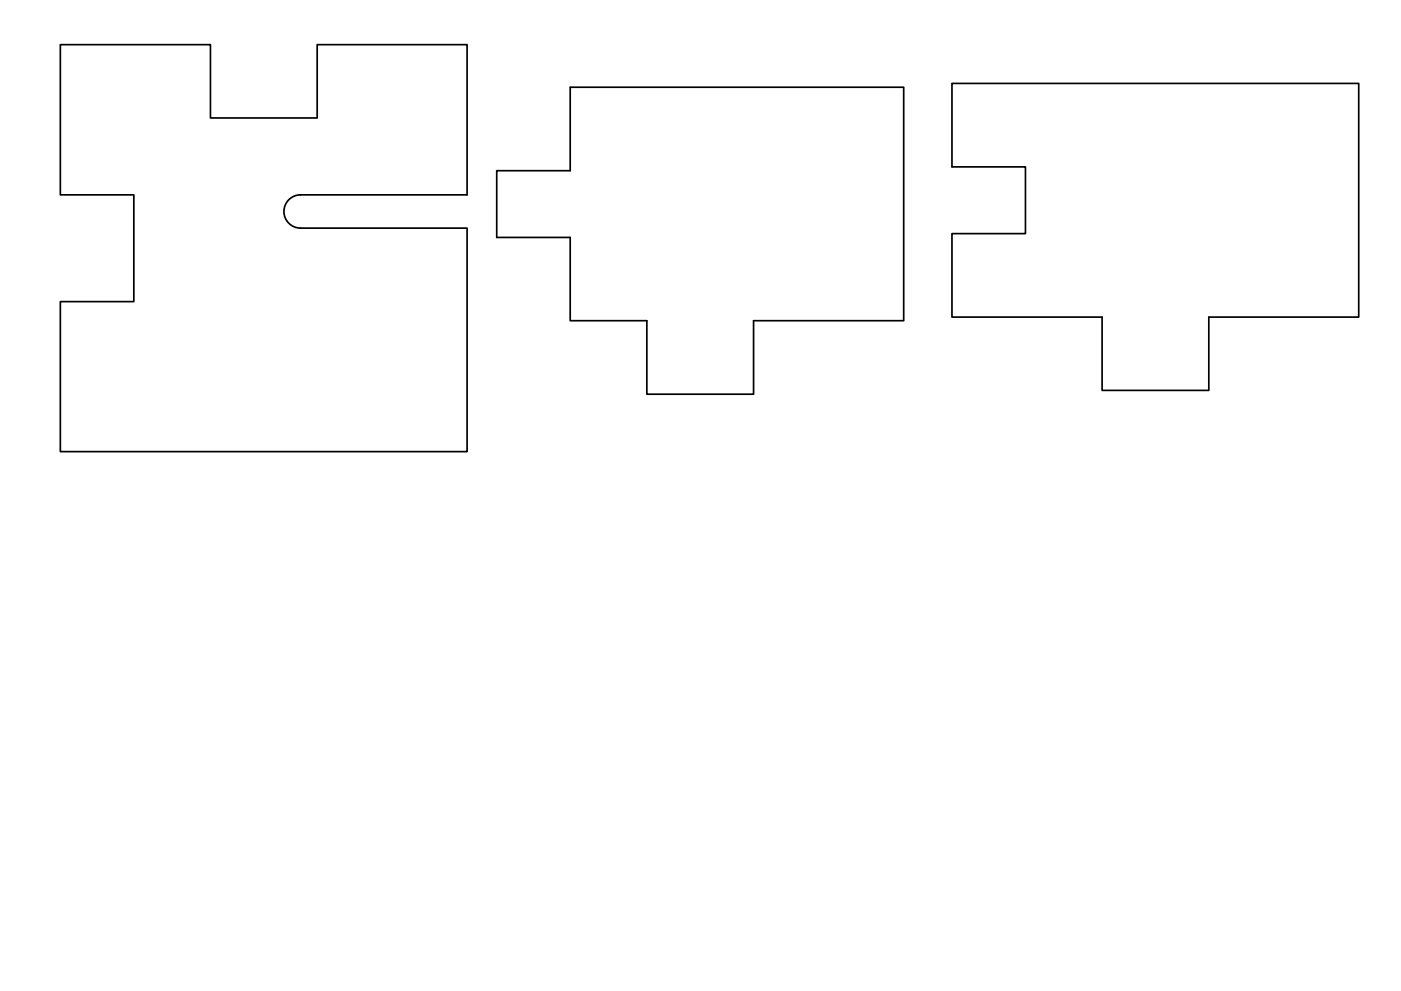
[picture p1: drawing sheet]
<svg xmlns="http://www.w3.org/2000/svg" width="420mm" height="297mm" viewBox="0 0 420 297" stroke-linecap="round" stroke-linejoin="round" font-family="sans-serif">
<!-- layer: Visible (ISO) -->
<path d="M18.1 13.4h45v22h32v-22h45v45h-50a5 5 0 0 0-4.9 5 5 5 0 0 0 4.9 5h50v67h-122v-45h22v-32h-22zM171 26.1h100v70h-45v22.1h-32v-22.1h-23v-24.9h-22v-20h22zM285.5 25h122v70h-45v22h-32v-22h-45v-25h22v-20h-22z" fill="none" stroke="#000" stroke-width=".51"/>
</svg>
